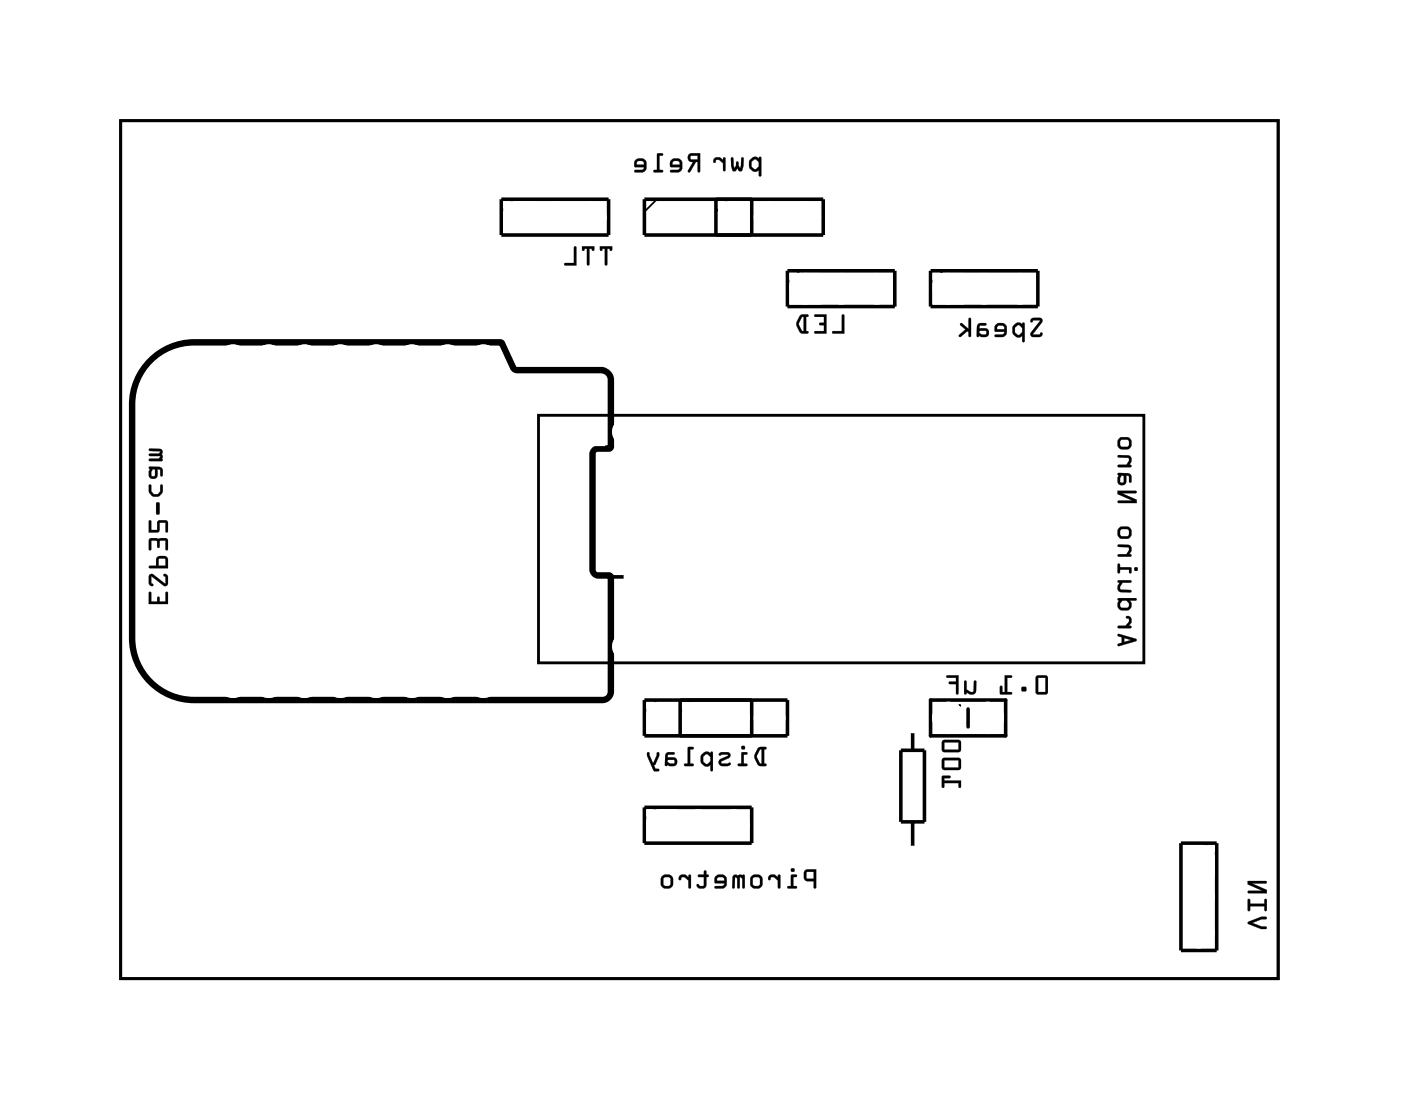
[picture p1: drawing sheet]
<svg xmlns="http://www.w3.org/2000/svg" width="99mm" height="78mm" viewBox="0 0 99 78" stroke-linecap="round" stroke-linejoin="round" font-family="sans-serif">
<path d="M8.6 8.6h82.2v60.9h-82.2zM38.2 29.5h43v17.6h-43z" fill="none" stroke="#000" stroke-width=".2"/>
<path d="M8.6 8.6h82.2v60.9h-82.2z" fill="none" stroke="#000" stroke-width=".07"/>
<g fill="#000">
<path d="M42.6 17.5l.1 .3h.1v-.1h.1v1.1h.2v-1.1h.2v.1h.1l.1-.3zM41.3 17.5l.1 .3h.1v-.1h.2v1.1h.1l.1-1.1h.1v.1h.1l.1-.3zM40.8 17.5v1.2h-.7v.1l.8 .1v-1.3z"/>
<path d="M42.6 17.5v.2a.1 .1 0 0 0 .1 .1 .1 .1 0 0 0 .1-.1h.1v1.1a.1 .1 0 0 0 .1 .1 .1 .1 0 0 0 .1-.1v-1.1h.2a.11 .11 0 0 0 0 .1 .11 .11 0 0 0 .2 0v-.3zM42.6 17.5h.9l-.1 .3-.1-.1h-.2v1.1h-.1v-1.1h-.2l-.1 .1zM41.3 17.5v.2a.11 .11 0 0 0 .2 .1 .1 .1 0 0 0 0-.1h.2v1.1a.1 .1 0 0 0 .1 .1 .1 .1 0 0 0 .1-.1v-1.1h.1a.11 .11 0 0 0 .1 .1 .11 .11 0 0 0 .1 0v-.3zM41.3 17.5h.9l-.1 .3-.1-.1h-.2v1.1h-.1v-1.1h-.2l-.1 .1zM40.8 17.5v1.2h-.7a.1 .1 0 0 0 0 .1 .1 .1 0 0 0 0 .1h.8v-1.3zM40.8 17.5l.1 .1v1.3l-.8-.1v-.1h.7z"/>
<path d="M48.9 11a.32 .32 0 0 0 0 .3 .32 .32 0 0 0 .3 .2l-.4 .7h.2l.4-.7h.1v.7h.2v-1.3zM49 11.1h.5v.2h-.4zM47.7 11.4l-.1 .2v.2l.7 .1-.2 .2h-.5v.1h.7l.1-.3v-.5l-.3-.1h-.3zM47.8 11.5l.4-.1 .1 .3h-.6zM46.7 10.9v1.2h-.3v.1h.6l.1-.1h-.3v-1l.2-.1 .1-.1zM45.1 11.4l-.1 .2 .1 .2 .6 .1-.1 .2h-.5v.1h.6l.2-.3-.1-.5-.2-.1h-.3zM45.3 11.5l.3-.1 .1 .3h-.5z"/>
<path d="M48.9 11a.32 .32 0 0 0 0 .3 .32 .32 0 0 0 .3 .2l-.4 .6a.1 .1 0 0 0 .1 .1 .1 .1 0 0 0 .1 0l.4-.7h.1v.7a.1 .1 0 0 0 .1 .1 .1 .1 0 0 0 .1-.1v-1.3h-.6zM48.9 11l.8-.1v1.3h-.2v-.7h-.1l-.4 .7h-.1l.3-.7a.31 .31 0 0 1-.3-.2 .31 .31 0 0 1 0-.3zM49.1 11.1h.4v.2h-.4zM49 11.1l.1 .2h.4v-.3zM47.7 11.4l-.1 .2v.3h.7l-.2 .2h-.4a.1 .1 0 0 0-.1 .1 .1 .1 0 0 0 .1 .1l.5-.1h.1l.1-.2 .1-.4-.3-.3-.4-.1zM47.7 11.4l.1-.1h.3l.3 .1v.5l-.1 .3h-.7v-.1h.6l.1-.2-.7-.1v-.2zM47.8 11.5l.4-.1 .1 .3h-.6zM47.8 11.5l-.1 .2h.6l-.1-.3zM46.7 10.9v1.2h-.2a.1 .1 0 0 0-.1 .1 .1 .1 0 0 0 .1 .1h.5a.1 .1 0 0 0 .1-.1 .1 .1 0 0 0-.1-.1h-.2v-1h.2a.1 .1 0 0 0 .1-.1 .1 .1 0 0 0-.1-.1zM46.7 10.9h.4l-.1 .1h-.2v1.1h.3l-.1 .1h-.6v-.1h.3zM45.1 11.4l-.1 .2 .1 .3h.6l-.1 .2h-.5a.1 .1 0 0 0-.1 .1 .1 .1 0 0 0 .1 .1l.5-.1h.2l.1-.2v-.4l-.2-.3-.4-.1zM45.1 11.4l.2-.1h.3l.2 .1 .1 .5-.2 .3h-.6v-.1h.5l.1-.2-.6-.1-.1-.2zM45.3 11.5l.3-.1 .1 .3h-.5zM45.3 11.5l-.1 .2h.5l-.1-.3z"/>
<path d="M53.3 11.3l-.1 .2a.54 .54 0 0 0 .4 .7l.3-.1v.4h.2v-1.3a.11 .11 0 0 0-.2-.1 .1 .1 0 0 0 0 .2l-.3-.2zM53.4 11.5l.2-.2 .3 .2v.3l-.2 .2-.3-.2zM51.9 11.2v.1a.95 .95 0 0 0 .1 .8h.2l.2-.1 .1 .1h.2a.95 .95 0 0 0 .1-.8v-.1h-.2v.8l-.2-.5-.2 .5-.1-.8zM50.7 11.2l-.1 .2a.11 .11 0 0 0 .1 .2 .11 .11 0 0 0 .1-.2l.3-.1 .2 .3v.5h.2v-.9h-.1l-.1 .2-.2-.2z"/>
<path d="M53.3 11.3l-.1 .2a.5 .5 0 0 0 .2 .6l.3 .1 .2-.1v.3a.1 .1 0 0 0 .1 .1 .1 .1 0 0 0 .1-.1v-1.2a.11 .11 0 0 0-.2-.1 .1 .1 0 0 0 0 .2l-.3-.2zM53.4 11.3l.2-.2 .3 .2v-.2l.1 .1v1.3h-.1v-.5l-.2 .2h-.2l-.3-.3v-.4zM53.4 11.5l.2-.2 .3 .2v.3l-.2 .2-.3-.2zM53.4 11.5v.3l.3 .2 .2-.2v-.3l-.3-.2zM51.9 11.2v.6l.2 .4h.1l.2-.2 .1 .2 .2-.1 .1-.8a.1 .1 0 0 0-.1-.1 .1 .1 0 0 0-.1 .1v.7l-.1-.4a.1 .1 0 0 0-.1-.1 .1 .1 0 0 0-.1 .1l-.1 .4-.1-.8zM51.9 11.2l.2 .1v.7l.3-.5 .2 .5v-.7l.2-.1v.6l-.1 .3h-.2l-.1-.2-.2 .2h-.2l-.1-.3zM50.7 11.2l-.1 .2a.14 .14 0 0 0 .2 .2 .11 .11 0 0 0 0-.2l.3-.1 .2 .3v.5a.1 .1 0 0 0 .1 .1 .1 .1 0 0 0 .1-.1v-.8a.1 .1 0 0 0-.1-.1 .1 .1 0 0 0-.1 .1v.1l-.2-.2zM50.7 11.3l.4-.1 .3 .2v-.2h.1v.9h-.1v-.5l-.3-.3h-.2l-.2 .3z"/>
<path d="M59.8 22.3v1.2h-.7v.2h.9v-1.3zM57.8 22.3l.1 .2h.6v.4h-.3v.1v.1h.3v.4h-.6l-.1 .1 .9 .1v-1.4zM56.8 22.4a.81 .81 0 0 0 0 1.2l.5 .1 .1-.1-.2-.1v-1h.2v-.1l-.4-.1zM57 22.5h.1v1h-.2l-.2-.5z"/>
<path d="M59.8 22.3v1.2h-.6a.1 .1 0 0 0-.1 .1 .1 .1 0 0 0 .1 .1h.8v-1.3zM59.8 22.4h.1l.1 1.3h-.9v-.2h.7zM57.8 22.3l.1 .2h.6v.4h-.3a.1 .1 0 0 0 0 .1 .1 .1 0 0 0 0 .1h.3v.4h-.6a.1 .1 0 0 0-.1 .1 .1 .1 0 0 0 .1 .1h.8v-1.4zM57.8 22.4l.9-.1v1.4l-.9-.1 .1-.1h.6v-.4h-.3v-.1v-.1h.3v-.4h-.6zM56.8 22.4l-.3 .5 .1 .3 .3 .5h.4a.1 .1 0 0 0 .1-.1 .1 .1 0 0 0-.1-.1h-.1v-1h.1a.1 .1 0 0 0 .1-.1 .1 .1 0 0 0-.1-.1zM56.8 22.4l.2-.1 .4 .1v.1h-.2v1h.2v.2l-.5-.1-.3-.4v-.4zM57 22.5h.1v1h-.2l-.2-.5zM57 22.5l-.3 .5 .2 .5h.2v-1z"/>
<path d="M73.2 22.6v.2v.1l.2-.2 .5 .1-.7 .8v.2l.2 .1h.5l.1-.1v-.2l-.2 .2-.5-.1 .7-.8v-.2l-.2-.1zM72 23.1l-.1 .1a.54 .54 0 0 0 .4 .8l.3-.2v.4h.2v-1.2a.11 .11 0 0 0-.2-.1 .09 .09 0 0 0 0 .1l-.3-.1zM72.1 23.2l.2-.1 .3 .2v.3l-.2 .2-.3-.2zM70.7 23.1l-.1 .2v.2l.7 .1-.1 .1-.5 .1-.1 .1h.7l.2-.3-.1-.5-.2-.2h-.3zM70.9 23.2l.3-.1 .1 .3h-.5zM69.5 23l-.1 .9h.6a.31 .31 0 0 0 .2-.3 .31 .31 0 0 0-.2-.3h-.5l.1-.1v-.1h.4v-.2zM69.6 23.5h.4v.2l-.3 .1-.2-.2zM68.2 23v.1l.4 .3-.5 .4v.1h.1l.5-.4 .1 .1v.3h.1v-1.3l-.1 .1v.7l-.5-.4z"/>
<path d="M73.2 22.6v.2a.13 .13 0 0 0 .1 .1 .13 .13 0 0 0 .1-.1h.5l-.7 .8a.21 .21 0 0 0 0 .2 .21 .21 0 0 0 .2 .1h.5l.1-.2a.13 .13 0 0 0-.1-.1 .13 .13 0 0 0-.1 .1h-.5l.7-.8a.21 .21 0 0 0-.2-.3zM73.2 22.6h.6a.2 .2 0 0 1 .2 .3l-.7 .8 .5 .1 .2-.2v.3h-.7l-.1-.2 .7-.9-.5-.1-.2 .2zM72 23.1l-.1 .2a.5 .5 0 0 0 .2 .6l.3 .1 .2-.2v.4a.1 .1 0 0 0 .1 .1 .1 .1 0 0 0 .1-.1v-1.2a.11 .11 0 0 0-.2-.1 .1 .1 0 0 0 0 .1l-.3-.1zM72.1 23l.2-.1 .3 .2v-.2l.1 .1v1.3l-.1-.1v-.4l-.2 .1h-.2l-.3-.2v-.5zM72.1 23.2l.2-.1 .3 .2v.3l-.2 .2-.3-.2zM72.1 23.2v.4l.3 .2 .2-.2v-.3l-.3-.2zM70.7 23l-.1 .3v.2l.7 .1-.1 .1h-.5a.1 .1 0 0 0-.1 .1 .1 .1 0 0 0 .1 .1h.5h.2l.1-.2v-.4l-.2-.4h-.4zM70.7 23.1l.2-.1 .3-.1 .2 .2 .1 .5-.2 .3h-.6v-.1h.5l.1-.2-.6-.1-.1-.2zM70.9 23.2l.3-.1 .1 .3h-.5zM70.8 23.2v.2h.5l-.1-.3zM69.4 23l-.1 .8a.09 .09 0 0 0 .1 .1 .09 .09 0 0 0 .1-.1l.5 .1a.32 .32 0 0 0 .2-.3 .32 .32 0 0 0-.2-.3h-.5l.1-.2h.4a.1 .1 0 0 0 .1-.1 .1 .1 0 0 0-.1-.1zM69.5 23h.5v.1h-.4l-.1 .1v.1h.5a.31 .31 0 0 1 .2 .3 .31 .31 0 0 1-.2 .3h-.6zM69.6 23.5h.4v.2l-.3 .1-.2-.2zM69.6 23.5l-.1 .1 .2 .2 .3-.1v-.2zM68.2 23v.1l.4 .3-.5 .4a.1 .1 0 0 0 0 .1 .1 .1 0 0 0 .1 0l.5-.4 .1 .1v.2a.1 .1 0 0 0 .1 .1 .1 .1 0 0 0 .1-.1v-1.1a.1 .1 0 0 0-.1-.1 .1 .1 0 0 0-.1 .1v.7l-.5-.4zM68.2 23h.1l.5 .4v-.7l.1-.1v1.3h-.1v-.3l-.1-.1-.5 .4h-.1v-.1l.5-.4-.4-.3z"/>
<path d="M10.4 25.9a4.4 4.4 0 0 0-1 2.8v16.6a4.5 4.5 0 0 0 4.4 4.4h29a.65 .65 0 0 0 .6-.6h-.1h.1v-8.1l-.1 .1v-.3h-1l-.2-.4v-8.2l.2-.3h.2v-.1v.1h.8v-.1h-.1l.2-.1v-4.7a.78 .78 0 0 0-.6-.7l-6.2-.1-.1-.1-.1 .1 .1-.1-.9-1.8h-21.8a4.4 4.4 0 0 0-3.4 1.6zM10.6 26a4.2 4.2 0 0 1 3.2-1.5h21.7v-.1l-.1 .1 .8 1.7 .3 .3h6.3v-.1l-.1 .1 .3 .1 .1 .4v4.7h.3l-.2-.1 .1 .2v-.2h-.8a.63 .63 0 0 0-.7 .6v8.2a.66 .66 0 0 0 .7 .7h1.8v-.3h-1l-.2 .2h.2h-.1l-.1 8.1-.1 .3-29.2 .1a4.2 4.2 0 0 1-4.2-4.2v-16.6a4.2 4.2 0 0 1 1-2.7zM11 25.4a4.4 4.4 0 0 1 2.8-1.1h21.9l-.1 .1 .8 1.7 .3 .2h6.1v-.1v.1a.68 .68 0 0 1 .6 .7v4.7l-.1 .1-1.1 .1-.2 .3v8.2l.3 .4 1 .1 .1 .1v8.1a.56 .56 0 0 1-.6 .6h-29a4.3 4.3 0 0 1-4.4-4.4v-16.6a4.4 4.4 0 0 1 1.6-3.3zM10.8 25.2a4.7 4.7 0 0 0-1.6 3.5v16.6a4.6 4.6 0 0 0 4.6 4.6h29a.86 .86 0 0 0 .8-.8v-8.1l-.2-.3-.9-.1-.2-.2v-8.2l.2-.1 .9-.1 .2-.3v-4.7a.99 .99 0 0 0-.8-.9h-6.3l.1-.1-.8-1.7-.3-.2h-21.7a4.6 4.6 0 0 0-3 1.1z"/>
<path d="M10.5 25.9a4.3 4.3 0 0 0-1 2.8v16.6a4.3 4.3 0 0 0 4.3 4.3h29l.2-.1 .2-.1 .1-.3v-8.1l-1.1-.1-.2-.2v-.3v-8.2l.2-.4 1.1-.1v-4.7l-.1-.3-.2-.2-.2-.1h-6.2l-.2-.2-.9-1.8h-21.7a4.3 4.3 0 0 0-3.3 1.5zM10.9 25.3a4.5 4.5 0 0 1 2.9-1.1h21.7l.2 .1 .9 1.9h6.2a.83 .83 0 0 1 .7 .8v4.7l-.2 .3h-1l-.1 .2v8.2l.1 .3 1 .1 .2 .2v8.1a.71 .71 0 0 1-.7 .7h-29a4.5 4.5 0 0 1-4.5-4.5v-16.6a4.5 4.5 0 0 1 1.6-3.4z"/>
<path d="M10.6 42v.9h1.3v-.9l-.1 .1v.6h-.5v-.3h-.1v.3h-.5v-.6zM10.6 40.8v.6l.1 .2 .2-.1-.2-.1 .1-.5 .9 .7 .2-.1v-.5l-.1-.2h-.2l.1 .2v.4l-.9-.6zM11.2 39.6l-.1 .6h-.5v.1h1.3l-.1-.7-.1-.1zM11.3 39.7h.4l.1 .5h-.5zM10.6 38.3v.8l.1-.1v-.6h.4l.1 .5h.1l.1-.5h.4v.6h.1v-.6l-.1-.2zM10.6 37v.8h.7v-.7h.5v.7h.1v-.7l-.1-.1h-.6v.6h-.5v-.6zM11.1 35.7v.8h.1h.1v-.7v-.1zM10.6 34.4v.5a.5 .5 0 0 0 .5 .4 .5 .5 0 0 0 .5-.4v-.4l-.2-.1v.5l-.2 .2h-.3l-.2-.2v-.4zM10.6 33.2l.1 .1-.1 .4a.31 .31 0 0 0 .3 .3 .31 .31 0 0 0 .3-.3v-.4h.1l.1 .1v.4h.2l-.1-.6h-.2zM10.9 33.3l.1 .1v.4h-.1l-.2-.1zM10.6 31.9v.1l.8 .1-.1 .1h-.7v.2h.8l-.1 .2h-.7v.1h.9v-.8z"/>
<path d="M10.6 42v.9h1.3v-.8a.1 .1 0 0 0-.1-.1 .1 .1 0 0 0-.1 .1l.1 .6h-.5v-.2a.1 .1 0 0 0-.1-.1 .1 .1 0 0 0 0 .1v.2h-.5v-.6zM10.6 42.1h.1v.6h.5v-.3h.1v.3h.5v-.6l.1-.1v.9h-1.3zM10.6 40.8v.7l.2 .1a.13 .13 0 0 0 .1-.1 .13 .13 0 0 0-.1-.1v-.5l.8 .7a.21 .21 0 0 0 .3-.2v-.5l-.2-.2a.13 .13 0 0 0-.1 .2 .13 .13 0 0 0 .1 .1v.4l-.8-.6zM10.6 40.8h.2l.9 .7 .1-.5-.2-.2h.2l.1 .1v.5a.2 .2 0 0 1-.3 .2l-.8-.7-.1 .5 .2 .2-.3-.1v-.1zM11.2 39.6l-.1 .6h-.4a.1 .1 0 0 0-.1 .1 .1 .1 0 0 0 .1 .1h1.2v-.7v-.1l-.2-.1zM11.2 39.6l.1-.1 .5 .1 .1 .7h-1.3v-.1h.5zM11.3 39.7h.4l.1 .5h-.5zM11.3 39.7v.5h.5l-.1-.5zM10.6 38.3v.7a.1 .1 0 0 0 .1 .1 .1 .1 0 0 0 .1-.1l-.1-.6h.4l.1 .4a.1 .1 0 0 0 0 .1 .1 .1 0 0 0 .1-.1l.1-.4h.4l-.1 .6a.1 .1 0 0 0 .1 .1 .1 .1 0 0 0 .1-.1v-.6l-.1-.2zM10.6 38.3l1.2-.1 .1 .2v.6h-.1v-.6h-.4l-.1 .4-.1 .1v-.1l-.1-.4h-.4v.6l-.1 .1zM10.6 37v.8h.7v-.7h.5l-.1 .6a.1 .1 0 0 0 .1 .1 .1 .1 0 0 0 .1-.1v-.6l-.1-.2-.6 .1v.6h-.5v-.6zM10.6 37h.1v.6h.5v-.6h.6l.1 .1v.7h-.1v-.7h-.5v.7h-.7zM11.1 35.7v.8h.1h.1v-.7v-.1zM11.1 35.7l.2 .1v.7h-.1h-.1zM10.6 34.4v.6a.49 .49 0 0 0 .8 .1l.2-.2v-.4a.1 .1 0 0 0-.1-.1 .1 .1 0 0 0-.1 .1v.4l-.2 .2h-.2l-.2-.2-.1-.4zM10.6 34.4l.1 .1 .1 .4 .1 .2h.3l.2-.2v-.4l.1-.1v.6l-.2 .2h-.4l-.3-.3zM10.6 33.2l.1 .1-.1 .4a.32 .32 0 0 0 .3 .3 .32 .32 0 0 0 .3-.3v-.4l.2 .1v.3a.1 .1 0 0 0 .1 .1 .1 .1 0 0 0 .1-.1l-.1-.4-.1-.1zM10.6 33.2h.7h.2v.6h-.1v-.4l-.1-.1h-.1v.4a.31 .31 0 0 1-.3 .3 .31 .31 0 0 1-.3-.3l.1-.4zM10.9 33.3l.1 .1v.3l-.1 .1-.1-.1-.1-.2zM10.8 33.3l-.1 .2v.2l.2 .1h.1v-.4zM10.6 31.9v.1l.8 .1-.1 .1h-.6a.1 .1 0 0 0-.1 .1 .1 .1 0 0 0 .1 .1h.7l-.1 .2h-.6a.1 .1 0 0 0-.1 .1 .1 .1 0 0 0 .1 .1l.8-.1 .1-.3-.1-.1a.21 .21 0 0 0 .1-.3 .21 .21 0 0 0-.2-.1zM10.6 31.9h.8a.21 .21 0 0 1 .1 .1 .21 .21 0 0 1 0 .3v.1v.3h-.9v-.1h.7l.1-.2h-.8v-.2h.7l.1-.1-.7-.1z"/>
<path d="M53.8 53.1a.81 .81 0 0 0 0 1.2l.5 .1 .1-.1-.1-.1v-1h.1v-.1l-.4-.1zM54 53.2h.1v1h-.2l-.2-.5zM52.7 53.4l-.1 .8h-.2v.1l.6 .1 .1-.2h-.3v-.6h.2l.1-.1zM52.6 53.1a.15 .15 0 0 0 .3 0 .15 .15 0 0 0-.3 0zM51.1 53.5h-.1a.12 .12 0 0 0 .1 .2 .12 .12 0 0 0 .2-.1h.4l-.5 .3a.27 .27 0 0 0-.2 .3 .27 .27 0 0 0 .3 .2l.6-.1-.1-.1h-.2h-.4l.1-.2 .4-.2a.22 .22 0 0 0 .2-.2 .22 .22 0 0 0-.3-.2h-.3zM49.8 53.6v.1a.54 .54 0 0 0 .4 .7l.2-.1 .1 .4h.1v-1.3a.09 .09 0 0 0-.1 0 .09 .09 0 0 0-.1 .1l-.2-.1zM50 53.7l.2-.2 .2 .3v.3l-.2 .2-.3-.2zM48.9 53.1l-.1 1.1h-.2v.1l.6 .1v-.2h-.2v-1h.2l.1-.1zM47.3 53.5l-.1 .8 .6 .1a.31 .31 0 0 0 .3-.3 .31 .31 0 0 0-.3-.3h-.4v-.1l.1-.1h.4v-.2zM47.4 54h.5v.2h-.3l-.2-.1zM46 53.4l-.1 .3 .5 1 .4 .1v-.2h-.3l-.1-.3h.1l.3-.6v-.2h-.2l-.2 .6-.3-.6z"/>
<path d="M53.8 53.1l-.2 .5v.3l.3 .5h.4a.1 .1 0 0 0 .1-.1 .1 .1 0 0 0-.1-.1v-1a.1 .1 0 0 0 .1-.1 .1 .1 0 0 0-.1-.1zM53.8 53.1l.2-.1 .4 .1v.1h-.1v1l.1 .1v.1l-.5-.1-.3-.4v-.4zM54 53.2h.1v1h-.1l-.3-.5zM54 53.2l-.3 .5 .2 .5h.2v-1zM52.7 53.4l-.1 .8h-.1a.1 .1 0 0 0-.1 .1 .1 .1 0 0 0 .1 .1h.5a.1 .1 0 0 0 .1-.1 .1 .1 0 0 0-.1-.1h-.2v-.6h.2a.1 .1 0 0 0 .1-.1 .1 .1 0 0 0-.1-.1zM52.7 53.4l.4 .1-.1 .1h-.2v.6l.2 .1v.1l-.6-.1v-.1h.2zM52.6 53.1a.15 .15 0 0 0 .3 0 .15 .15 0 0 0-.3 0zM52.6 53.1a.15 .15 0 0 1 .3 0 .15 .15 0 0 1-.3 0zM51.1 53.5a.12 .12 0 0 0 0 .2 .12 .12 0 0 0 .2-.1h.4l-.5 .3a.28 .28 0 0 0-.2 .3 .28 .28 0 0 0 .3 .2l.6-.1a.12 .12 0 0 0-.1-.1 .12 .12 0 0 0-.2 0h-.3l-.1-.1 .6-.3 .1-.3-.2-.1a.71 .71 0 0 0-.6 .1zM51.1 53.5l.2-.1h.3a.22 .22 0 0 1 .3 .2 .22 .22 0 0 1-.2 .2l-.4 .2-.1 .2h.4h.2l.1 .1-.3 .1h-.4l-.1-.2v-.2l.6-.4h-.5a.09 .09 0 0 1-.1 0 .09 .09 0 0 1 0-.1zM49.8 53.6l-.1 .2a.5 .5 0 0 0 .3 .6h.3l.1-.1v.4a.1 .1 0 0 0 .1 .1 .1 .1 0 0 0 .1-.1v-1.2a.1 .1 0 0 0-.1-.1 .1 .1 0 0 0-.1 .1l-.2-.1zM49.9 53.5l.3-.1 .3 .1v-.1h.1v1.4l-.1-.1v-.4l-.2 .1h-.2l-.3-.3v-.4zM50 53.7l.2-.1 .2 .2v.3l-.2 .1-.3-.1zM50 53.7l-.1 .4 .3 .2 .2-.2v-.4l-.2-.2zM48.9 53.1l-.1 1.1h-.1a.1 .1 0 0 0-.1 .1 .1 .1 0 0 0 .1 .1h.5a.1 .1 0 0 0 .1-.1 .1 .1 0 0 0-.1-.1h-.2v-1h.2a.1 .1 0 0 0 .1-.1 .1 .1 0 0 0-.1-.1zM48.9 53.1h.4l-.1 .1h-.2v1l.2 .1v.1l-.6-.1v-.1h.2zM47.3 53.5l-.1 .8a.09 .09 0 0 0 .1 .1 .09 .09 0 0 0 .1-.1l.4 .1a.32 .32 0 0 0 .3-.3 .32 .32 0 0 0-.3-.3h-.4l.1-.2h.3a.1 .1 0 0 0 .1-.1 .1 .1 0 0 0-.1-.1zM47.3 53.5l.6-.1v.2h-.4l-.1 .1v.1h.4a.31 .31 0 0 1 .3 .3 .31 .31 0 0 1-.3 .3l-.6-.1zM47.4 54h.5v.2h-.3l-.2-.1zM47.4 54v.1l.2 .1h.3v-.2zM46 53.4l-.1 .3 .5 1 .3 .1a.1 .1 0 0 0 .1-.1 .1 .1 0 0 0-.1-.1h-.2l-.1-.3h.2l.2-.8a.1 .1 0 0 0-.1-.1 .1 .1 0 0 0-.1 .1l-.2 .6-.3-.6zM46 53.4l.1 .1 .2 .7h.1l.3-.7h.1v.2l-.3 .6h-.1l.1 .3h.3v.2l-.4-.1-.4-1z"/>
<path d="M66.9 55.1v.8h.1l.1-.3h1v.3h.1v-.5h-1.1v-.1l.3-.1 .1-.1zM66.9 53.9v.6l.1 .2h1.1l.1-.1v-.6l-.1-.2zM67.1 54h1v.5h-1zM66.9 52.6v.6l.1 .2h1.1l.1-.1v-.6l-.1-.1zM67.1 52.7h1v.5h-1zM66.9 50v.1l.5 .6h-.5v.2l1.3-.1v-.1h-.4l.4-.6v-.1l-.6 .6-.6-.6z"/>
<path d="M66.9 55.1v.8a.1 .1 0 0 0 .1 .1 .1 .1 0 0 0 .1-.1v-.3h1v.3a.1 .1 0 0 0 .1 .1 .1 .1 0 0 0 0-.1v-.5h-1.1v-.1h.3a.1 .1 0 0 0 .1-.1 .1 .1 0 0 0-.1-.1zM66.9 55.1h.6l-.1 .1h-.4v.2h1.2v.5h-.1v-.3h-1.1v.3h-.1zM66.9 53.9v.6l.1 .2h1.1l.1-.1v-.6l-.1-.2zM66.9 53.9l1.2-.1 .1 .2v.6l-.1 .1h-1.1l-.1-.2zM67.1 54h1v.5h-1zM67 54v.5h1.1v-.5zM66.9 52.6v.6l.1 .2h1.1l.1-.1v-.6l-.1-.2zM66.9 52.6h1.2l.1 .1v.6l-.1 .1h-1.1l-.1-.2zM67.1 52.7h1v.5h-1zM67 52.7v.5h1.1v-.5zM66.9 50v.1l.5 .6h-.4a.1 .1 0 0 0-.1 .1 .1 .1 0 0 0 .1 .1h1.2a.1 .1 0 0 0 0-.1 .1 .1 0 0 0 0-.1h-.4l.4-.6a.09 .09 0 0 0 0-.1 .09 .09 0 0 0-.1 0l-.5 .6-.6-.6zM66.9 50h.1l.6 .7 .6-.7v.1l-.5 .6h.5v.1l-1.3 .1v-.2h.5l-.5-.6z"/>
<path d="M73.6 48v1.2l.1 .1h.6l.1-.2v-1l-.2-.1zM73.7 48.1h.5v1h-.5zM72.6 48.8v.3h.3v-.3zM71.3 48v1.1h-.1v-.4h-.1l-.1 .6h.8v-.2h-.3v-1h.3l.1-.1zM68.5 48.3v1h.1v-.1a.38 .38 0 0 0 .4 .1 .38 .38 0 0 0 .3-.2v-.8l-.1 .1-.1 .7h-.1l-.4-.1v-.6zM67.2 48v.1h.7v.3h-.4l-.1 .1 .1 .1h.4v.6l.1 .1 .1-1.3z"/>
<path d="M73.6 48l-.1 1.2 .2 .1h.6l.1-.2v-1l-.2-.2zM73.6 48h.6l.2 .1v1l-.1 .2h-.6l-.1-.1zM73.7 48.1h.5v1h-.5zM73.7 48.1v1h.5v-1zM72.6 48.8v.3h.3v-.3zM72.6 48.8h.2v.3h-.2zM71.3 47.9v1.2h-.1v-.3a.1 .1 0 0 0-.1-.1 .1 .1 0 0 0-.1 .1v.5h.8a.1 .1 0 0 0 .1-.1 .1 .1 0 0 0-.1-.1h-.3v-1h.3a.1 .1 0 0 0 .1-.1 .1 .1 0 0 0-.1-.1zM71.3 48h.6l-.1 .1h-.3v1l.3 .1v.1h-.8l.1-.6 .1 .1v.3h.2zM68.5 48.3v.9a.1 .1 0 0 0 .1 .1 .1 .1 0 0 0 0-.1 .39 .39 0 0 0 .7-.1v-.7a.09 .09 0 0 0-.1-.1 .09 .09 0 0 0 0 .1l-.1 .7h-.2l-.3-.1v-.6zM68.5 48.4h.1v.6l.4 .1h.1l.1-.7h.1v.7a.32 .32 0 0 1-.5 .2l-.2-.2v.2h-.1zM67.2 48v.1h.7v.3h-.4a.1 .1 0 0 0-.1 .1 .1 .1 0 0 0 .1 .1h.4v.6a.1 .1 0 0 0 .1 .1 .1 .1 0 0 0 .1-.1v-1.3zM67.2 48h.9l-.1 1.3-.1-.1v-.6h-.4l-.1-.1 .1-.1h.4v-.3h-.7z"/>
<path d="M79.4 45v.2h.3v.4l-.3 .1v.2l1.3-.4v-.1zM79.8 45.3l.5 .1-.5 .2zM80 43.8v.1l.2 .1v.1l-.3 .3h-.5v.2h.9v-.1l-.1-.1 .1-.2a.33 .33 0 0 0 0-.3 .33 .33 0 0 0-.3-.2zM79.4 42.5v.1h.1l-.1 .2v.3l.3 .2h.5l.1-.3-.1-.4h.4h.1l-.1-.1zM79.7 42.7h.3l.2 .2-.1 .2h-.5l-.1-.2zM79.4 41.2v.1l.1 .1a.38 .38 0 0 0-.2 .3 .38 .38 0 0 0 .3 .3h.7v-.1h-.7l-.1-.2 .2-.3h.6v-.1zM79.4 40v.7h.1v-.2h.7v.2h.1v-.4h-.8v-.2zM80.5 40.4a.15 .15 0 0 0 .3 0 .15 .15 0 0 0-.3 0zM79.4 38.7v.1l.7 .1h.1l-.2 .5h-.6v.1h.9v-.1h-.1a.38 .38 0 0 0 .2-.4 .38 .38 0 0 0-.3-.3zM79.4 37.8a.5 .5 0 0 0 1 0 .5 .5 0 0 0-1 0zM79.6 37.6h.5l.1 .1-.1 .3-.1 .1h-.4l-.1-.2zM79.4 34.8v.3l1 .4h-1v.1v.1h1.3v-.2l-1-.5h.9l.1-.1zM79.4 33.6v.2v.4a.31 .31 0 0 0 .3 .3 .31 .31 0 0 0 .3-.3v-.4h.1h.1v.4h.1v-.5l-.2-.1zM79.6 33.8l.2 .1v.3l-.1 .1-.2-.1zM79.4 32.3v.2h.7l.1 .1-.2 .4h-.6v.2h.9v-.2h-.1a.38 .38 0 0 0 .2-.4 .38 .38 0 0 0-.3-.3zM79.4 31.4a.5 .5 0 0 0 1 0 .5 .5 0 0 0-1 0zM79.6 31.2h.5l.1 .2-.1 .2-.1 .1h-.4l-.1-.1z"/>
<path d="M79.4 45v.2h.3v.4l-.3 .1v.2l1.3-.4v-.1zM79.4 45l1.3 .4v.1l-1.3 .4v-.2l.3-.1v-.4h-.3zM79.8 45.3l.5 .2-.5 .1zM79.8 45.3v.3l.5-.2zM80 43.8l-.1 .1h.2l.1 .2-.3 .3h-.5a.1 .1 0 0 0-.1 .1 .1 .1 0 0 0 .1 .1h.9a.1 .1 0 0 0 .1-.1 .1 .1 0 0 0-.1-.1h-.1l.1-.2a.33 .33 0 0 0 0-.3 .33 .33 0 0 0-.3-.2zM80 43.8v-.1a.33 .33 0 0 1 .3 .5l-.2 .2 .2 .1v.1h-.9v-.2h.5l.3-.3v-.1l-.2-.1zM79.4 42.5v.1l.1 .1-.1 .1v.3l.3 .2h.5l.2-.3-.2-.4 .4 .1a.1 .1 0 0 0 .1-.1 .1 .1 0 0 0-.1-.1zM79.4 42.5h1.2l.1 .1h-.1h-.4l.1 .4-.1 .3h-.5l-.3-.2v-.3l.1-.2h-.1zM79.7 42.7h.3l.2 .2-.1 .2h-.5l-.1-.2zM79.7 42.7l-.2 .2 .1 .2h.5l.1-.2-.2-.2zM79.4 41.2v.2h.1a.39 .39 0 0 0 .1 .7h.7a.09 .09 0 0 0 .1-.1 .09 .09 0 0 0-.1-.1h-.7l-.1-.2 .2-.3h.6a.1 .1 0 0 0 .1-.1 .1 .1 0 0 0-.1-.1zM79.4 41.2l.9 .1v.1h-.6l-.2 .3 .1 .2h.7v.1h-.7a.32 .32 0 0 1-.2-.5l.1-.1-.1-.1zM79.4 40l-.1 .6a.1 .1 0 0 0 .1 .1 .1 .1 0 0 0 .1-.1v-.1h.7v.1a.1 .1 0 0 0 .1 .1 .1 .1 0 0 0 .1-.1l-.1-.3h-.8v-.2zM79.4 40l.1 .1v.2h.8v.4h-.1v-.3h-.7v.3h-.1zM80.5 40.4a.15 .15 0 0 0 .3 0 .15 .15 0 0 0-.3 0zM80.5 40.4a.15 .15 0 0 1 .3 0 .15 .15 0 0 1-.3 0zM79.4 38.7v.1l.7 .1h.1l-.2 .5-.6-.1a.1 .1 0 0 0-.1 .1 .1 .1 0 0 0 .1 .1h.9a.1 .1 0 0 0 0-.1 .1 .1 0 0 0-.1 0 .39 .39 0 0 0-.1-.7zM79.4 38.7h.7a.32 .32 0 0 1 .2 .5l-.1 .2h.1v.1h-.9v-.1h.6l.2-.5-.1-.1h-.7zM79.3 37.8a.55 .55 0 0 0 1.1 0 .55 .55 0 0 0-1.1 0zM79.4 37.8a.49 .49 0 0 1 .9 0 .49 .49 0 0 1-.9 0zM79.6 37.6h.5l.1 .3-.1 .2-.5-.1-.1-.1zM79.6 37.6l-.1 .3 .1 .2h.4l.2-.1v-.3l-.1-.1zM79.3 34.8v.3l1.1 .4h-1a.1 .1 0 0 0-.1 .1 .1 .1 0 0 0 .1 .1h1.3v-.2l-1-.5h.9a.1 .1 0 0 0 .1-.1 .1 .1 0 0 0-.1-.1zM79.4 34.8l1.3 .1v.1h-.1h-1l1.1 .5v.2h-1.3v-.1h1l-1-.5zM79.4 33.6v.2l-.1 .4a.32 .32 0 0 0 .4 .3 .32 .32 0 0 0 .3-.3v-.4h.2v.4a.1 .1 0 0 0 .1 .1 .1 .1 0 0 0 .1-.1l-.1-.4-.1-.2zM79.4 33.6h.7l.2 .1v.5h-.1v-.4h-.1h-.1v.4a.31 .31 0 0 1-.3 .2 .31 .31 0 0 1-.3-.2l.1-.5zM79.6 33.8l.2 .1v.3l-.1 .1-.2-.1v-.2zM79.6 33.8l-.1 .2v.2l.2 .1 .1-.1v-.3zM79.4 32.3v.2h.7l.1 .1-.2 .4h-.6a.1 .1 0 0 0-.1 .1 .1 .1 0 0 0 .1 .1h.9a.1 .1 0 0 0 0-.1 .1 .1 0 0 0-.1-.1 .39 .39 0 0 0-.1-.7zM79.4 32.3h.7a.32 .32 0 0 1 .2 .5l-.1 .2h.1v.2h-.9v-.2h.6l.2-.4-.1-.1h-.7zM79.3 31.4a.55 .55 0 0 0 1.1 0 .55 .55 0 0 0-1.1 0zM79.4 31.4a.49 .49 0 0 1 .9 0 .49 .49 0 0 1-.9 0zM79.6 31.2l.5 .1 .1 .3-.1 .1h-.5l-.1-.1zM79.6 31.2l-.1 .4 .1 .1h.4h.2v-.3l-.1-.2z"/>
<path d="M57.2 61.8l-.1 .2v.4l.1 .2h.6v.4l.1 .1 .1-1.4zM57.3 61.9h.5v.5h-.5zM56.2 62.1v.8h-.2l-.1 .1 .6 .1 .1-.2h-.3v-.6h.2l.1-.1zM56.2 61.8a.14 .14 0 0 0 .2 0 .14 .14 0 0 0-.2 0zM54.6 62.2l-.1 .2a.1 .1 0 0 0 .1 .1 .1 .1 0 0 0 .1-.1l.2-.1 .3 .2v.5l.2 .1v-1h-.1l-.1 .2-.2-.2zM53.2 62.6a.5 .5 0 0 0 1 0 .5 .5 0 0 0-1 0zM53.5 62.3h.3l.2 .1v.4l-.1 .1h-.3l-.1-.1zM52.1 62.2l-.1 .9 .2-.1v-.7l.2 .1v.7l.1-.1 .1-.7 .1 .1v.6l.2 .1v-1zM50.8 62.2l-.1 .2 .1 .3 .6 .1-.1 .1h-.5v.2l.6-.1 .2-.2-.1-.5-.2-.2h-.3zM51 62.3h.3l.1 .2h-.5zM49.6 62.1v.2h.4v.5l-.3 .1-.1-.1h-.1a.35 .35 0 0 0 .3 .3 .35 .35 0 0 0 .4-.3v-.5l.1-.1-.1-.1-.1-.3-.1 .1v.2zM48.3 62.2l-.1 .2a.1 .1 0 0 0 .1 .1 .1 .1 0 0 0 .1-.1l.2-.1 .3 .2v.5l.1 .1v-1h-.1v.2l-.2-.2zM46.8 62.6a.5 .5 0 0 0 1 0 .5 .5 0 0 0-1 0zM47.2 62.3h.3l.1 .1v.4l-.1 .1h-.3l-.1-.1z"/>
<path d="M57.2 61.8l-.1 .2v.4l.1 .2h.6v.4a.1 .1 0 0 0 .1 .1 .1 .1 0 0 0 .1-.1v-1.3h-.7zM57.2 61.8l.8-.1-.1 1.4-.1-.1v-.4l-.5-.1-.2-.1zM57.3 61.9h.5v.5h-.5zM57.3 61.9v.5h.5v-.5zM56.2 62.1v.8h-.2a.1 .1 0 0 0-.1 .1 .1 .1 0 0 0 .1 .1h.5a.1 .1 0 0 0 .1-.1 .1 .1 0 0 0-.1-.1h-.2v-.6h.2a.1 .1 0 0 0 .1-.1 .1 .1 0 0 0-.1-.1zM56.2 62.1l.4 .1-.1 .1h-.2v.6h.3l-.1 .2-.6-.1 .1-.1h.2zM56.1 61.8a.15 .15 0 0 0 .3 0 .15 .15 0 0 0-.3 0zM56.2 61.8a.13 .13 0 0 1 .2 0 .13 .13 0 0 1-.2 0zM54.6 62.2l-.1 .2a.11 .11 0 0 0 .2 .1 .11 .11 0 0 0 0-.2h.2l.3 .2v.5a.1 .1 0 0 0 .1 .1 .1 .1 0 0 0 .1-.1v-.8a.1 .1 0 0 0-.1-.1 .1 .1 0 0 0-.1 .1v.1l-.2-.2zM54.6 62.2l.4-.1 .2 .2 .1-.2h.1v1l-.1-.1-.1-.5-.2-.2h-.2l-.2 .2zM53.2 62.6a.51 .51 0 0 0 1 0 .51 .51 0 0 0-1 0zM53.2 62.6a.5 .5 0 0 1 1 0 .5 .5 0 0 1-1 0zM53.5 62.3h.3l.1 .1 .1 .4-.1 .1-.4-.1zM53.5 62.3v.5l.1 .1h.3l.1-.1v-.4l-.2-.1zM52.1 62.2l-.1 .8a.1 .1 0 0 0 .1 .1 .1 .1 0 0 0 .1-.1v-.7l.2 .1-.1 .6a.1 .1 0 0 0 .1 .1 .1 .1 0 0 0 .1-.1l.1-.7 .1 .1v.6a.1 .1 0 0 0 .1 .1 .1 .1 0 0 0 .1-.1v-.9zM52.1 62.2l.8-.1v1l-.2-.1v-.6l-.1-.1-.1 .8-.1-.1v-.6l-.2-.1v.7l-.2 .1zM50.8 62.2l-.1 .2 .1 .3h.6l-.1 .2h-.5a.1 .1 0 0 0-.1 .1 .1 .1 0 0 0 .1 .1h.5l.2-.1 .1-.1v-.5l-.2-.3h-.4zM50.8 62.2l.2-.1h.3l.2 .2 .1 .5-.2 .2-.6 .1v-.2h.5l.1-.1v-.1h-.6l-.1-.3zM51 62.3h.3l.1 .2h-.5zM51 62.3l-.1 .3h.5l-.1-.3zM49.6 62.1v.2h.4v.5l-.3 .1-.1-.1h-.1a.21 .21 0 0 0 0 .2 .21 .21 0 0 0 .2 .1h.3l.1-.2 .1-.6a.1 .1 0 0 0 .1-.1 .1 .1 0 0 0-.1-.1v-.2a.1 .1 0 0 0-.1-.1 .1 .1 0 0 0-.1 .1v.2zM49.6 62.1h.4v-.2l.1-.1 .1 .3 .1 .1-.1 .1v.5a.37 .37 0 0 1-.4 .3 .37 .37 0 0 1-.3-.2l.1-.1 .1 .1h.2l.1-.1v-.5h-.4zM48.3 62.2l-.1 .2a.11 .11 0 0 0 .1 .1 .11 .11 0 0 0 .1-.2h.2l.3 .2v.5a.1 .1 0 0 0 .1 .1 .1 .1 0 0 0 .1-.1v-.8a.1 .1 0 0 0-.1-.1 .1 .1 0 0 0-.1 .1v.1l-.2-.2zM48.3 62.2l.4-.1 .2 .2v-.2h.1v1l-.1-.1v-.5l-.3-.2h-.2l-.1 .2zM46.8 62.6a.51 .51 0 0 0 1 0 .51 .51 0 0 0-1 0zM46.8 62.6a.5 .5 0 0 1 1 0 .5 .5 0 0 1-1 0zM47.2 62.3h.3l.1 .1v.4l-.1 .1-.4-.1zM47.1 62.3v.5l.1 .1h.3l.1-.1v-.4l-.1-.1z"/>
<path d="M88.6 65.5l.1 .1 .9 .4 .4-.1-.1-.1h-.3l-.7-.3 .7-.2h.3v-.2h-.3zM88.6 63.9l.1 .8 .1-.1v-.3h1v.3h.2l-.1-.8-.1 .1v.3h-1v-.3zM88.6 62.6v.2l1 .4h-.9l-.1 .1 .1 .1h1.3v-.2l-1.1-.5h1l.1-.1h-.1z"/>
<path d="M88.6 65.5v.1l1 .4h.3a.1 .1 0 0 0 .1-.1 .1 .1 0 0 0-.1-.1h-.3l-.7-.3 .7-.2h.3a.1 .1 0 0 0 .1-.1 .1 .1 0 0 0-.1-.1h-.3zM88.7 65.4l.9-.3h.3v.2h-.3l-.7 .2 .7 .3h.3v.1l-.3 .1-.9-.4zM88.6 63.8v.8a.1 .1 0 0 0 .1 .1 .1 .1 0 0 0 .1-.1v-.3h1v.3a.1 .1 0 0 0 .1 .1 .1 .1 0 0 0 .1-.1v-.7a.1 .1 0 0 0-.1-.1 .1 .1 0 0 0-.1 .1v.3h-1v-.3zM88.6 63.9h.2v.3h1v-.3l.1-.1v.8h-.1v-.3h-1v.3l-.1 .1zM88.6 62.5v.3l1 .4h-.9a.1 .1 0 0 0-.1 .1 .1 .1 0 0 0 .1 .1h1.3v-.2l-1.1-.5h1a.1 .1 0 0 0 .1-.1 .1 .1 0 0 0-.1-.1zM88.6 62.6h1.3v.1h-1l1.1 .5v.2h-1.3l-.1-.1h.1h1l-1.1-.5z"/>
</g>
<g fill="none" stroke="#000" stroke-width=".25">
<path d="M35.6 14.1h7.6v2.6h-7.6zM45.8 14.1h12.7v2.6h-12.7zM50.8 14.1v2.6M53.4 14.1v2.6M55.9 19.2h7.6v2.6h-7.6zM66.1 19.2h7.6v2.6h-7.6zM45.8 49.7h10.1v2.5h-10.1zM45.8 57.3h7.6v2.6h-7.6zM48.3 49.7v2.5M53.4 49.7v2.5M64 53.3h1.6v5.1h-1.6zM64.8 51.9v1.4"/>
<path d="M64.8 58.4v1.8M66.1 49.7h5.3v2.5h-5.3zM68.7 50.3v1.3M83.9 59.9h2.5v7.6h-2.5z"/>
</g>
<path d="M36.5 14.1l-.9 .9M46.6 14.1l-.8 .9M51.7 14.1l-.9 .9M56.8 19.2l-.9 .9M67 19.2l-.9 .9M46.6 49.7l-.8 .9M46.6 57.3l-.8 .9M49.2 49.7l-.9 .9M85.5 59.9l.9 .9" fill="none" stroke="#000" stroke-width=".13"/>
<circle cx="62.3" cy="58.6" r=".7" fill="#fff"/>
<circle cx="62.3" cy="58.6" r=".7" fill="none" stroke="#fff" stroke-width=".76" stroke-linecap="butt"/>
<circle cx="62.3" cy="51" r=".7" fill="#fff"/>
<circle cx="62.3" cy="51" r=".7" fill="none" stroke="#fff" stroke-width=".76" stroke-linecap="butt"/>
<circle cx="16.5" cy="25.6" r=".74" fill="#fff"/>
<circle cx="16.5" cy="25.6" r=".74" fill="none" stroke="#fff" stroke-width=".76" stroke-linecap="butt"/>
<circle cx="19.1" cy="25.6" r=".74" fill="#fff"/>
<circle cx="19.1" cy="25.6" r=".74" fill="none" stroke="#fff" stroke-width=".76" stroke-linecap="butt"/>
<circle cx="21.6" cy="25.6" r=".74" fill="#fff"/>
<circle cx="21.6" cy="25.6" r=".74" fill="none" stroke="#fff" stroke-width=".76" stroke-linecap="butt"/>
<circle cx="24.2" cy="25.6" r=".74" fill="#fff"/>
<circle cx="24.2" cy="25.6" r=".74" fill="none" stroke="#fff" stroke-width=".76" stroke-linecap="butt"/>
<circle cx="26.7" cy="25.6" r=".74" fill="#fff"/>
<circle cx="26.7" cy="25.6" r=".74" fill="none" stroke="#fff" stroke-width=".76" stroke-linecap="butt"/>
<circle cx="29.2" cy="25.6" r=".74" fill="#fff"/>
<circle cx="29.2" cy="25.6" r=".74" fill="none" stroke="#fff" stroke-width=".76" stroke-linecap="butt"/>
<circle cx="31.8" cy="25.6" r=".74" fill="#fff"/>
<circle cx="31.8" cy="25.6" r=".74" fill="none" stroke="#fff" stroke-width=".76" stroke-linecap="butt"/>
<circle cx="34.3" cy="25.6" r=".74" fill="#fff"/>
<circle cx="34.3" cy="25.6" r=".74" fill="none" stroke="#fff" stroke-width=".76" stroke-linecap="butt"/>
<circle cx="34.3" cy="48.4" r=".74" fill="#fff"/>
<circle cx="34.3" cy="48.4" r=".74" fill="none" stroke="#fff" stroke-width=".76" stroke-linecap="butt"/>
<circle cx="31.8" cy="48.4" r=".74" fill="#fff"/>
<circle cx="31.8" cy="48.4" r=".74" fill="none" stroke="#fff" stroke-width=".76" stroke-linecap="butt"/>
<circle cx="29.2" cy="48.4" r=".74" fill="#fff"/>
<circle cx="29.2" cy="48.4" r=".74" fill="none" stroke="#fff" stroke-width=".76" stroke-linecap="butt"/>
<circle cx="26.7" cy="48.4" r=".74" fill="#fff"/>
<circle cx="26.7" cy="48.4" r=".74" fill="none" stroke="#fff" stroke-width=".76" stroke-linecap="butt"/>
<circle cx="24.2" cy="48.4" r=".74" fill="#fff"/>
<circle cx="24.2" cy="48.4" r=".74" fill="none" stroke="#fff" stroke-width=".76" stroke-linecap="butt"/>
<circle cx="21.6" cy="48.4" r=".74" fill="#fff"/>
<circle cx="21.6" cy="48.4" r=".74" fill="none" stroke="#fff" stroke-width=".76" stroke-linecap="butt"/>
<circle cx="19.1" cy="48.4" r=".74" fill="#fff"/>
<circle cx="19.1" cy="48.4" r=".74" fill="none" stroke="#fff" stroke-width=".76" stroke-linecap="butt"/>
<circle cx="16.5" cy="48.4" r=".74" fill="#fff"/>
<circle cx="16.5" cy="48.4" r=".74" fill="none" stroke="#fff" stroke-width=".76" stroke-linecap="butt"/>
<circle cx="16.5" cy="25.6" r=".74" fill="#fff"/>
<circle cx="16.5" cy="25.6" r=".74" fill="none" stroke="#fff" stroke-width=".76" stroke-linecap="butt"/>
<circle cx="19.1" cy="25.6" r=".74" fill="#fff"/>
<circle cx="19.1" cy="25.6" r=".74" fill="none" stroke="#fff" stroke-width=".76" stroke-linecap="butt"/>
<circle cx="21.6" cy="25.6" r=".74" fill="#fff"/>
<circle cx="21.6" cy="25.6" r=".74" fill="none" stroke="#fff" stroke-width=".76" stroke-linecap="butt"/>
<circle cx="24.2" cy="25.6" r=".74" fill="#fff"/>
<circle cx="24.2" cy="25.6" r=".74" fill="none" stroke="#fff" stroke-width=".76" stroke-linecap="butt"/>
<circle cx="26.7" cy="25.6" r=".74" fill="#fff"/>
<circle cx="26.7" cy="25.6" r=".74" fill="none" stroke="#fff" stroke-width=".76" stroke-linecap="butt"/>
<circle cx="29.2" cy="25.6" r=".74" fill="#fff"/>
<circle cx="29.2" cy="25.6" r=".74" fill="none" stroke="#fff" stroke-width=".76" stroke-linecap="butt"/>
<circle cx="31.8" cy="25.6" r=".74" fill="#fff"/>
<circle cx="31.8" cy="25.6" r=".74" fill="none" stroke="#fff" stroke-width=".76" stroke-linecap="butt"/>
<circle cx="34.3" cy="25.6" r=".74" fill="#fff"/>
<circle cx="34.3" cy="25.6" r=".74" fill="none" stroke="#fff" stroke-width=".76" stroke-linecap="butt"/>
<circle cx="34.3" cy="48.4" r=".74" fill="#fff"/>
<circle cx="34.3" cy="48.4" r=".74" fill="none" stroke="#fff" stroke-width=".76" stroke-linecap="butt"/>
<circle cx="31.8" cy="48.4" r=".74" fill="#fff"/>
<circle cx="31.8" cy="48.4" r=".74" fill="none" stroke="#fff" stroke-width=".76" stroke-linecap="butt"/>
<circle cx="29.2" cy="48.4" r=".74" fill="#fff"/>
<circle cx="29.2" cy="48.4" r=".74" fill="none" stroke="#fff" stroke-width=".76" stroke-linecap="butt"/>
<circle cx="26.7" cy="48.4" r=".74" fill="#fff"/>
<circle cx="26.7" cy="48.4" r=".74" fill="none" stroke="#fff" stroke-width=".76" stroke-linecap="butt"/>
<circle cx="24.2" cy="48.4" r=".74" fill="#fff"/>
<circle cx="24.2" cy="48.4" r=".74" fill="none" stroke="#fff" stroke-width=".76" stroke-linecap="butt"/>
<circle cx="21.6" cy="48.4" r=".74" fill="#fff"/>
<circle cx="21.6" cy="48.4" r=".74" fill="none" stroke="#fff" stroke-width=".76" stroke-linecap="butt"/>
<circle cx="19.1" cy="48.4" r=".74" fill="#fff"/>
<circle cx="19.1" cy="48.4" r=".74" fill="none" stroke="#fff" stroke-width=".76" stroke-linecap="butt"/>
<circle cx="16.5" cy="48.4" r=".74" fill="#fff"/>
<circle cx="16.5" cy="48.4" r=".74" fill="none" stroke="#fff" stroke-width=".76" stroke-linecap="butt"/>
<circle cx="41.9" cy="30.7" r=".67" fill="#fff"/>
<circle cx="41.9" cy="30.7" r=".67" fill="none" stroke="#fff" stroke-width=".69" stroke-linecap="butt"/>
<path d="M41.3 30h1.3v1.3h-1.3z" fill="#fff"/>
<path d="M41.3 30h1.3v1.3h-1.3z" fill="none" stroke="#fff" stroke-width=".69" stroke-linecap="butt"/>
<circle cx="44.5" cy="30.7" r=".67" fill="#fff"/>
<circle cx="44.5" cy="30.7" r=".67" fill="none" stroke="#fff" stroke-width=".69" stroke-linecap="butt"/>
<circle cx="47" cy="30.7" r=".67" fill="#fff"/>
<circle cx="47" cy="30.7" r=".67" fill="none" stroke="#fff" stroke-width=".69" stroke-linecap="butt"/>
<circle cx="49.6" cy="30.7" r=".67" fill="#fff"/>
<circle cx="49.6" cy="30.7" r=".67" fill="none" stroke="#fff" stroke-width=".69" stroke-linecap="butt"/>
<circle cx="52.1" cy="30.7" r=".67" fill="#fff"/>
<circle cx="52.1" cy="30.7" r=".67" fill="none" stroke="#fff" stroke-width=".69" stroke-linecap="butt"/>
<circle cx="54.6" cy="30.7" r=".67" fill="#fff"/>
<circle cx="54.6" cy="30.7" r=".67" fill="none" stroke="#fff" stroke-width=".69" stroke-linecap="butt"/>
<circle cx="57.2" cy="30.7" r=".67" fill="#fff"/>
<circle cx="57.2" cy="30.7" r=".67" fill="none" stroke="#fff" stroke-width=".69" stroke-linecap="butt"/>
<circle cx="59.7" cy="30.7" r=".67" fill="#fff"/>
<circle cx="59.7" cy="30.7" r=".67" fill="none" stroke="#fff" stroke-width=".69" stroke-linecap="butt"/>
<circle cx="62.3" cy="30.7" r=".67" fill="#fff"/>
<circle cx="62.3" cy="30.7" r=".67" fill="none" stroke="#fff" stroke-width=".69" stroke-linecap="butt"/>
<circle cx="64.8" cy="30.7" r=".67" fill="#fff"/>
<circle cx="64.8" cy="30.7" r=".67" fill="none" stroke="#fff" stroke-width=".69" stroke-linecap="butt"/>
<circle cx="67.3" cy="30.7" r=".67" fill="#fff"/>
<circle cx="67.3" cy="30.7" r=".67" fill="none" stroke="#fff" stroke-width=".69" stroke-linecap="butt"/>
<circle cx="69.9" cy="30.7" r=".67" fill="#fff"/>
<circle cx="69.9" cy="30.7" r=".67" fill="none" stroke="#fff" stroke-width=".69" stroke-linecap="butt"/>
<circle cx="72.4" cy="30.7" r=".67" fill="#fff"/>
<circle cx="72.4" cy="30.7" r=".67" fill="none" stroke="#fff" stroke-width=".69" stroke-linecap="butt"/>
<circle cx="75" cy="30.7" r=".67" fill="#fff"/>
<circle cx="75" cy="30.7" r=".67" fill="none" stroke="#fff" stroke-width=".69" stroke-linecap="butt"/>
<circle cx="77.5" cy="30.7" r=".67" fill="#fff"/>
<circle cx="77.5" cy="30.7" r=".67" fill="none" stroke="#fff" stroke-width=".69" stroke-linecap="butt"/>
<circle cx="41.9" cy="45.9" r=".67" fill="#fff"/>
<circle cx="41.9" cy="45.9" r=".67" fill="none" stroke="#fff" stroke-width=".69" stroke-linecap="butt"/>
<circle cx="44.5" cy="45.9" r=".67" fill="#fff"/>
<circle cx="44.5" cy="45.9" r=".67" fill="none" stroke="#fff" stroke-width=".69" stroke-linecap="butt"/>
<circle cx="47" cy="45.9" r=".67" fill="#fff"/>
<circle cx="47" cy="45.9" r=".67" fill="none" stroke="#fff" stroke-width=".69" stroke-linecap="butt"/>
<circle cx="49.6" cy="45.9" r=".67" fill="#fff"/>
<circle cx="49.6" cy="45.9" r=".67" fill="none" stroke="#fff" stroke-width=".69" stroke-linecap="butt"/>
<circle cx="52.1" cy="45.9" r=".67" fill="#fff"/>
<circle cx="52.1" cy="45.9" r=".67" fill="none" stroke="#fff" stroke-width=".69" stroke-linecap="butt"/>
<circle cx="54.6" cy="45.9" r=".67" fill="#fff"/>
<circle cx="54.6" cy="45.9" r=".67" fill="none" stroke="#fff" stroke-width=".69" stroke-linecap="butt"/>
<circle cx="57.2" cy="45.9" r=".67" fill="#fff"/>
<circle cx="57.2" cy="45.9" r=".67" fill="none" stroke="#fff" stroke-width=".69" stroke-linecap="butt"/>
<circle cx="59.7" cy="45.9" r=".67" fill="#fff"/>
<circle cx="59.7" cy="45.9" r=".67" fill="none" stroke="#fff" stroke-width=".69" stroke-linecap="butt"/>
<circle cx="62.3" cy="45.9" r=".67" fill="#fff"/>
<circle cx="62.3" cy="45.9" r=".67" fill="none" stroke="#fff" stroke-width=".69" stroke-linecap="butt"/>
<circle cx="64.8" cy="45.9" r=".67" fill="#fff"/>
<circle cx="64.8" cy="45.9" r=".67" fill="none" stroke="#fff" stroke-width=".69" stroke-linecap="butt"/>
<circle cx="67.3" cy="45.9" r=".67" fill="#fff"/>
<circle cx="67.3" cy="45.9" r=".67" fill="none" stroke="#fff" stroke-width=".69" stroke-linecap="butt"/>
<circle cx="69.9" cy="45.9" r=".67" fill="#fff"/>
<circle cx="69.9" cy="45.9" r=".67" fill="none" stroke="#fff" stroke-width=".69" stroke-linecap="butt"/>
<circle cx="72.4" cy="45.9" r=".67" fill="#fff"/>
<circle cx="72.4" cy="45.9" r=".67" fill="none" stroke="#fff" stroke-width=".69" stroke-linecap="butt"/>
<circle cx="75" cy="45.9" r=".67" fill="#fff"/>
<circle cx="75" cy="45.9" r=".67" fill="none" stroke="#fff" stroke-width=".69" stroke-linecap="butt"/>
<circle cx="77.5" cy="45.9" r=".67" fill="#fff"/>
<circle cx="77.5" cy="45.9" r=".67" fill="none" stroke="#fff" stroke-width=".69" stroke-linecap="butt"/>
<circle cx="41.9" cy="30.7" r=".67" fill="#fff"/>
<circle cx="41.9" cy="30.7" r=".67" fill="none" stroke="#fff" stroke-width=".69" stroke-linecap="butt"/>
<path d="M41.3 30h1.3v1.3h-1.3z" fill="#fff"/>
<path d="M41.3 30h1.3v1.3h-1.3z" fill="none" stroke="#fff" stroke-width=".69" stroke-linecap="butt"/>
<circle cx="44.5" cy="30.7" r=".67" fill="#fff"/>
<circle cx="44.5" cy="30.7" r=".67" fill="none" stroke="#fff" stroke-width=".69" stroke-linecap="butt"/>
<circle cx="47" cy="30.7" r=".67" fill="#fff"/>
<circle cx="47" cy="30.7" r=".67" fill="none" stroke="#fff" stroke-width=".69" stroke-linecap="butt"/>
<circle cx="49.6" cy="30.7" r=".67" fill="#fff"/>
<circle cx="49.6" cy="30.7" r=".67" fill="none" stroke="#fff" stroke-width=".69" stroke-linecap="butt"/>
<circle cx="52.1" cy="30.7" r=".67" fill="#fff"/>
<circle cx="52.1" cy="30.7" r=".67" fill="none" stroke="#fff" stroke-width=".69" stroke-linecap="butt"/>
<circle cx="54.6" cy="30.7" r=".67" fill="#fff"/>
<circle cx="54.6" cy="30.7" r=".67" fill="none" stroke="#fff" stroke-width=".69" stroke-linecap="butt"/>
<circle cx="57.2" cy="30.7" r=".67" fill="#fff"/>
<circle cx="57.2" cy="30.7" r=".67" fill="none" stroke="#fff" stroke-width=".69" stroke-linecap="butt"/>
<circle cx="59.7" cy="30.7" r=".67" fill="#fff"/>
<circle cx="59.7" cy="30.7" r=".67" fill="none" stroke="#fff" stroke-width=".69" stroke-linecap="butt"/>
<circle cx="62.3" cy="30.7" r=".67" fill="#fff"/>
<circle cx="62.3" cy="30.7" r=".67" fill="none" stroke="#fff" stroke-width=".69" stroke-linecap="butt"/>
<circle cx="64.8" cy="30.7" r=".67" fill="#fff"/>
<circle cx="64.8" cy="30.7" r=".67" fill="none" stroke="#fff" stroke-width=".69" stroke-linecap="butt"/>
<circle cx="67.3" cy="30.7" r=".67" fill="#fff"/>
<circle cx="67.3" cy="30.7" r=".67" fill="none" stroke="#fff" stroke-width=".69" stroke-linecap="butt"/>
<circle cx="69.9" cy="30.7" r=".67" fill="#fff"/>
<circle cx="69.9" cy="30.7" r=".67" fill="none" stroke="#fff" stroke-width=".69" stroke-linecap="butt"/>
<circle cx="72.4" cy="30.7" r=".67" fill="#fff"/>
<circle cx="72.4" cy="30.7" r=".67" fill="none" stroke="#fff" stroke-width=".69" stroke-linecap="butt"/>
<circle cx="75" cy="30.7" r=".67" fill="#fff"/>
<circle cx="75" cy="30.7" r=".67" fill="none" stroke="#fff" stroke-width=".69" stroke-linecap="butt"/>
<circle cx="77.5" cy="30.7" r=".67" fill="#fff"/>
<circle cx="77.5" cy="30.7" r=".67" fill="none" stroke="#fff" stroke-width=".69" stroke-linecap="butt"/>
<circle cx="41.9" cy="45.9" r=".67" fill="#fff"/>
<circle cx="41.9" cy="45.9" r=".67" fill="none" stroke="#fff" stroke-width=".69" stroke-linecap="butt"/>
<circle cx="44.5" cy="45.9" r=".67" fill="#fff"/>
<circle cx="44.5" cy="45.9" r=".67" fill="none" stroke="#fff" stroke-width=".69" stroke-linecap="butt"/>
<circle cx="47" cy="45.9" r=".67" fill="#fff"/>
<circle cx="47" cy="45.9" r=".67" fill="none" stroke="#fff" stroke-width=".69" stroke-linecap="butt"/>
<circle cx="49.6" cy="45.9" r=".67" fill="#fff"/>
<circle cx="49.6" cy="45.9" r=".67" fill="none" stroke="#fff" stroke-width=".69" stroke-linecap="butt"/>
<circle cx="52.1" cy="45.9" r=".67" fill="#fff"/>
<circle cx="52.1" cy="45.9" r=".67" fill="none" stroke="#fff" stroke-width=".69" stroke-linecap="butt"/>
<circle cx="54.6" cy="45.9" r=".67" fill="#fff"/>
<circle cx="54.6" cy="45.9" r=".67" fill="none" stroke="#fff" stroke-width=".69" stroke-linecap="butt"/>
<circle cx="57.2" cy="45.9" r=".67" fill="#fff"/>
<circle cx="57.2" cy="45.9" r=".67" fill="none" stroke="#fff" stroke-width=".69" stroke-linecap="butt"/>
<circle cx="59.7" cy="45.9" r=".67" fill="#fff"/>
<circle cx="59.7" cy="45.9" r=".67" fill="none" stroke="#fff" stroke-width=".69" stroke-linecap="butt"/>
<circle cx="62.3" cy="45.9" r=".67" fill="#fff"/>
<circle cx="62.3" cy="45.9" r=".67" fill="none" stroke="#fff" stroke-width=".69" stroke-linecap="butt"/>
<circle cx="64.8" cy="45.9" r=".67" fill="#fff"/>
<circle cx="64.8" cy="45.9" r=".67" fill="none" stroke="#fff" stroke-width=".69" stroke-linecap="butt"/>
<circle cx="67.3" cy="45.9" r=".67" fill="#fff"/>
<circle cx="67.3" cy="45.9" r=".67" fill="none" stroke="#fff" stroke-width=".69" stroke-linecap="butt"/>
<circle cx="69.9" cy="45.9" r=".67" fill="#fff"/>
<circle cx="69.9" cy="45.9" r=".67" fill="none" stroke="#fff" stroke-width=".69" stroke-linecap="butt"/>
<circle cx="72.4" cy="45.9" r=".67" fill="#fff"/>
<circle cx="72.4" cy="45.9" r=".67" fill="none" stroke="#fff" stroke-width=".69" stroke-linecap="butt"/>
<circle cx="75" cy="45.9" r=".67" fill="#fff"/>
<circle cx="75" cy="45.9" r=".67" fill="none" stroke="#fff" stroke-width=".69" stroke-linecap="butt"/>
<circle cx="77.5" cy="45.9" r=".67" fill="#fff"/>
<circle cx="77.5" cy="45.9" r=".67" fill="none" stroke="#fff" stroke-width=".69" stroke-linecap="butt"/>
<path d="M56.5 19.8h1.4v1.4h-1.4z" fill="#fff"/>
<path d="M56.5 19.8h1.4v1.4h-1.4z" fill="none" stroke="#fff" stroke-width=".76" stroke-linecap="butt"/>
<circle cx="57.2" cy="20.5" r=".74" fill="#fff"/>
<circle cx="57.2" cy="20.5" r=".74" fill="none" stroke="#fff" stroke-width=".76" stroke-linecap="butt"/>
<circle cx="59.7" cy="20.5" r=".74" fill="#fff"/>
<circle cx="59.7" cy="20.5" r=".74" fill="none" stroke="#fff" stroke-width=".76" stroke-linecap="butt"/>
<circle cx="62.3" cy="20.5" r=".74" fill="#fff"/>
<circle cx="62.3" cy="20.5" r=".74" fill="none" stroke="#fff" stroke-width=".76" stroke-linecap="butt"/>
<path d="M56.5 19.8h1.4v1.4h-1.4z" fill="#fff"/>
<path d="M56.5 19.8h1.4v1.4h-1.4z" fill="none" stroke="#fff" stroke-width=".76" stroke-linecap="butt"/>
<circle cx="57.2" cy="20.5" r=".74" fill="#fff"/>
<circle cx="57.2" cy="20.5" r=".74" fill="none" stroke="#fff" stroke-width=".76" stroke-linecap="butt"/>
<circle cx="59.7" cy="20.5" r=".74" fill="#fff"/>
<circle cx="59.7" cy="20.5" r=".74" fill="none" stroke="#fff" stroke-width=".76" stroke-linecap="butt"/>
<circle cx="62.3" cy="20.5" r=".74" fill="#fff"/>
<circle cx="62.3" cy="20.5" r=".74" fill="none" stroke="#fff" stroke-width=".76" stroke-linecap="butt"/>
<path d="M66.6 19.8h1.5v1.4h-1.5z" fill="#fff"/>
<path d="M66.6 19.8h1.5v1.4h-1.5z" fill="none" stroke="#fff" stroke-width=".76" stroke-linecap="butt"/>
<circle cx="67.3" cy="20.5" r=".74" fill="#fff"/>
<circle cx="67.3" cy="20.5" r=".74" fill="none" stroke="#fff" stroke-width=".76" stroke-linecap="butt"/>
<circle cx="69.9" cy="20.5" r=".74" fill="#fff"/>
<circle cx="69.9" cy="20.5" r=".74" fill="none" stroke="#fff" stroke-width=".76" stroke-linecap="butt"/>
<circle cx="72.4" cy="20.5" r=".74" fill="#fff"/>
<circle cx="72.4" cy="20.5" r=".74" fill="none" stroke="#fff" stroke-width=".76" stroke-linecap="butt"/>
<path d="M66.6 19.8h1.5v1.4h-1.5z" fill="#fff"/>
<path d="M66.6 19.8h1.5v1.4h-1.5z" fill="none" stroke="#fff" stroke-width=".76" stroke-linecap="butt"/>
<circle cx="67.3" cy="20.5" r=".74" fill="#fff"/>
<circle cx="67.3" cy="20.5" r=".74" fill="none" stroke="#fff" stroke-width=".76" stroke-linecap="butt"/>
<circle cx="69.9" cy="20.5" r=".74" fill="#fff"/>
<circle cx="69.9" cy="20.5" r=".74" fill="none" stroke="#fff" stroke-width=".76" stroke-linecap="butt"/>
<circle cx="72.4" cy="20.5" r=".74" fill="#fff"/>
<circle cx="72.4" cy="20.5" r=".74" fill="none" stroke="#fff" stroke-width=".76" stroke-linecap="butt"/>
<path d="M46.3 50.2h1.5v1.5h-1.5z" fill="#fff"/>
<path d="M46.3 50.2h1.5v1.5h-1.5z" fill="none" stroke="#fff" stroke-width=".76" stroke-linecap="butt"/>
<circle cx="47" cy="51" r=".74" fill="#fff"/>
<circle cx="47" cy="51" r=".74" fill="none" stroke="#fff" stroke-width=".76" stroke-linecap="butt"/>
<circle cx="49.6" cy="51" r=".74" fill="#fff"/>
<circle cx="49.6" cy="51" r=".74" fill="none" stroke="#fff" stroke-width=".76" stroke-linecap="butt"/>
<circle cx="52.1" cy="51" r=".74" fill="#fff"/>
<circle cx="52.1" cy="51" r=".74" fill="none" stroke="#fff" stroke-width=".76" stroke-linecap="butt"/>
<path d="M46.3 50.2h1.5v1.5h-1.5z" fill="#fff"/>
<path d="M46.3 50.2h1.5v1.5h-1.5z" fill="none" stroke="#fff" stroke-width=".76" stroke-linecap="butt"/>
<circle cx="47" cy="51" r=".74" fill="#fff"/>
<circle cx="47" cy="51" r=".74" fill="none" stroke="#fff" stroke-width=".76" stroke-linecap="butt"/>
<circle cx="49.6" cy="51" r=".74" fill="#fff"/>
<circle cx="49.6" cy="51" r=".74" fill="none" stroke="#fff" stroke-width=".76" stroke-linecap="butt"/>
<circle cx="52.1" cy="51" r=".74" fill="#fff"/>
<circle cx="52.1" cy="51" r=".74" fill="none" stroke="#fff" stroke-width=".76" stroke-linecap="butt"/>
<path d="M48.8 50.2h1.5v1.5h-1.5z" fill="#fff"/>
<path d="M48.8 50.2h1.5v1.5h-1.5z" fill="none" stroke="#fff" stroke-width=".76" stroke-linecap="butt"/>
<circle cx="49.6" cy="51" r=".74" fill="#fff"/>
<circle cx="49.6" cy="51" r=".74" fill="none" stroke="#fff" stroke-width=".76" stroke-linecap="butt"/>
<circle cx="52.1" cy="51" r=".74" fill="#fff"/>
<circle cx="52.1" cy="51" r=".74" fill="none" stroke="#fff" stroke-width=".76" stroke-linecap="butt"/>
<circle cx="54.6" cy="51" r=".74" fill="#fff"/>
<circle cx="54.6" cy="51" r=".74" fill="none" stroke="#fff" stroke-width=".76" stroke-linecap="butt"/>
<path d="M48.8 50.2h1.5v1.5h-1.5z" fill="#fff"/>
<path d="M48.8 50.2h1.5v1.5h-1.5z" fill="none" stroke="#fff" stroke-width=".76" stroke-linecap="butt"/>
<circle cx="49.6" cy="51" r=".74" fill="#fff"/>
<circle cx="49.6" cy="51" r=".74" fill="none" stroke="#fff" stroke-width=".76" stroke-linecap="butt"/>
<circle cx="52.1" cy="51" r=".74" fill="#fff"/>
<circle cx="52.1" cy="51" r=".74" fill="none" stroke="#fff" stroke-width=".76" stroke-linecap="butt"/>
<circle cx="54.6" cy="51" r=".74" fill="#fff"/>
<circle cx="54.6" cy="51" r=".74" fill="none" stroke="#fff" stroke-width=".76" stroke-linecap="butt"/>
<path d="M46.3 57.9h1.5v1.4h-1.5z" fill="#fff"/>
<path d="M46.3 57.9h1.5v1.4h-1.5z" fill="none" stroke="#fff" stroke-width=".76" stroke-linecap="butt"/>
<circle cx="47" cy="58.6" r=".74" fill="#fff"/>
<circle cx="47" cy="58.6" r=".74" fill="none" stroke="#fff" stroke-width=".76" stroke-linecap="butt"/>
<circle cx="49.6" cy="58.6" r=".74" fill="#fff"/>
<circle cx="49.6" cy="58.6" r=".74" fill="none" stroke="#fff" stroke-width=".76" stroke-linecap="butt"/>
<circle cx="52.1" cy="58.6" r=".74" fill="#fff"/>
<circle cx="52.1" cy="58.6" r=".74" fill="none" stroke="#fff" stroke-width=".76" stroke-linecap="butt"/>
<path d="M46.3 57.9h1.5v1.4h-1.5z" fill="#fff"/>
<path d="M46.3 57.9h1.5v1.4h-1.5z" fill="none" stroke="#fff" stroke-width=".76" stroke-linecap="butt"/>
<circle cx="47" cy="58.6" r=".74" fill="#fff"/>
<circle cx="47" cy="58.6" r=".74" fill="none" stroke="#fff" stroke-width=".76" stroke-linecap="butt"/>
<circle cx="49.6" cy="58.6" r=".74" fill="#fff"/>
<circle cx="49.6" cy="58.6" r=".74" fill="none" stroke="#fff" stroke-width=".76" stroke-linecap="butt"/>
<circle cx="52.1" cy="58.6" r=".74" fill="#fff"/>
<circle cx="52.1" cy="58.6" r=".74" fill="none" stroke="#fff" stroke-width=".76" stroke-linecap="butt"/>
<path d="M84.4 60.4h1.5v1.5h-1.5z" fill="#fff"/>
<path d="M84.4 60.4h1.5v1.5h-1.5z" fill="none" stroke="#fff" stroke-width=".76" stroke-linecap="butt"/>
<circle cx="85.1" cy="61.1" r=".74" fill="#fff"/>
<circle cx="85.1" cy="61.1" r=".74" fill="none" stroke="#fff" stroke-width=".76" stroke-linecap="butt"/>
<circle cx="85.1" cy="63.7" r=".74" fill="#fff"/>
<circle cx="85.1" cy="63.7" r=".74" fill="none" stroke="#fff" stroke-width=".76" stroke-linecap="butt"/>
<circle cx="85.1" cy="66.2" r=".74" fill="#fff"/>
<circle cx="85.1" cy="66.2" r=".74" fill="none" stroke="#fff" stroke-width=".76" stroke-linecap="butt"/>
<path d="M84.4 60.4h1.5v1.5h-1.5z" fill="#fff"/>
<path d="M84.4 60.4h1.5v1.5h-1.5z" fill="none" stroke="#fff" stroke-width=".76" stroke-linecap="butt"/>
<circle cx="85.1" cy="61.1" r=".74" fill="#fff"/>
<circle cx="85.1" cy="61.1" r=".74" fill="none" stroke="#fff" stroke-width=".76" stroke-linecap="butt"/>
<circle cx="85.1" cy="63.7" r=".74" fill="#fff"/>
<circle cx="85.1" cy="63.7" r=".74" fill="none" stroke="#fff" stroke-width=".76" stroke-linecap="butt"/>
<circle cx="85.1" cy="66.2" r=".74" fill="#fff"/>
<circle cx="85.1" cy="66.2" r=".74" fill="none" stroke="#fff" stroke-width=".76" stroke-linecap="butt"/>
<path d="M51.4 14.7h1.4v1.5h-1.4z" fill="#fff"/>
<path d="M51.4 14.7h1.4v1.5h-1.4z" fill="none" stroke="#fff" stroke-width=".76" stroke-linecap="butt"/>
<circle cx="52.1" cy="15.4" r=".74" fill="#fff"/>
<circle cx="52.1" cy="15.4" r=".74" fill="none" stroke="#fff" stroke-width=".76" stroke-linecap="butt"/>
<circle cx="54.6" cy="15.4" r=".74" fill="#fff"/>
<circle cx="54.6" cy="15.4" r=".74" fill="none" stroke="#fff" stroke-width=".76" stroke-linecap="butt"/>
<circle cx="57.2" cy="15.4" r=".74" fill="#fff"/>
<circle cx="57.2" cy="15.4" r=".74" fill="none" stroke="#fff" stroke-width=".76" stroke-linecap="butt"/>
<path d="M51.4 14.7h1.4v1.5h-1.4z" fill="#fff"/>
<path d="M51.4 14.7h1.4v1.5h-1.4z" fill="none" stroke="#fff" stroke-width=".76" stroke-linecap="butt"/>
<circle cx="52.1" cy="15.4" r=".74" fill="#fff"/>
<circle cx="52.1" cy="15.4" r=".74" fill="none" stroke="#fff" stroke-width=".76" stroke-linecap="butt"/>
<circle cx="54.6" cy="15.4" r=".74" fill="#fff"/>
<circle cx="54.6" cy="15.4" r=".74" fill="none" stroke="#fff" stroke-width=".76" stroke-linecap="butt"/>
<circle cx="57.2" cy="15.4" r=".74" fill="#fff"/>
<circle cx="57.2" cy="15.4" r=".74" fill="none" stroke="#fff" stroke-width=".76" stroke-linecap="butt"/>
<circle cx="47" cy="15.4" r=".6" fill="#fff"/>
<circle cx="47" cy="15.4" r=".6" fill="none" stroke="#fff" stroke-width=".76" stroke-linecap="butt"/>
<circle cx="49.6" cy="15.4" r=".6" fill="#fff"/>
<circle cx="49.6" cy="15.4" r=".6" fill="none" stroke="#fff" stroke-width=".76" stroke-linecap="butt"/>
<circle cx="52.1" cy="15.4" r=".6" fill="#fff"/>
<circle cx="52.1" cy="15.4" r=".6" fill="none" stroke="#fff" stroke-width=".76" stroke-linecap="butt"/>
<circle cx="47" cy="15.4" r=".6" fill="#fff"/>
<circle cx="47" cy="15.4" r=".6" fill="none" stroke="#fff" stroke-width=".76" stroke-linecap="butt"/>
<circle cx="49.6" cy="15.4" r=".6" fill="#fff"/>
<circle cx="49.6" cy="15.4" r=".6" fill="none" stroke="#fff" stroke-width=".76" stroke-linecap="butt"/>
<circle cx="52.1" cy="15.4" r=".6" fill="#fff"/>
<circle cx="52.1" cy="15.4" r=".6" fill="none" stroke="#fff" stroke-width=".76" stroke-linecap="butt"/>
<path d="M36.1 14.7h1.5v1.5h-1.5z" fill="#fff"/>
<path d="M36.1 14.7h1.5v1.5h-1.5z" fill="none" stroke="#fff" stroke-width=".76" stroke-linecap="butt"/>
<circle cx="36.9" cy="15.4" r=".74" fill="#fff"/>
<circle cx="36.9" cy="15.4" r=".74" fill="none" stroke="#fff" stroke-width=".76" stroke-linecap="butt"/>
<circle cx="39.4" cy="15.4" r=".74" fill="#fff"/>
<circle cx="39.4" cy="15.4" r=".74" fill="none" stroke="#fff" stroke-width=".76" stroke-linecap="butt"/>
<circle cx="41.9" cy="15.4" r=".74" fill="#fff"/>
<circle cx="41.9" cy="15.4" r=".74" fill="none" stroke="#fff" stroke-width=".76" stroke-linecap="butt"/>
<path d="M36.1 14.7h1.5v1.5h-1.5z" fill="#fff"/>
<path d="M36.1 14.7h1.5v1.5h-1.5z" fill="none" stroke="#fff" stroke-width=".76" stroke-linecap="butt"/>
<circle cx="36.9" cy="15.4" r=".74" fill="#fff"/>
<circle cx="36.9" cy="15.4" r=".74" fill="none" stroke="#fff" stroke-width=".76" stroke-linecap="butt"/>
<circle cx="39.4" cy="15.4" r=".74" fill="#fff"/>
<circle cx="39.4" cy="15.4" r=".74" fill="none" stroke="#fff" stroke-width=".76" stroke-linecap="butt"/>
<circle cx="41.9" cy="15.4" r=".74" fill="#fff"/>
<circle cx="41.9" cy="15.4" r=".74" fill="none" stroke="#fff" stroke-width=".76" stroke-linecap="butt"/>
<circle cx="64.8" cy="61.1" r=".7" fill="#fff"/>
<circle cx="64.8" cy="61.1" r=".7" fill="none" stroke="#fff" stroke-width=".76" stroke-linecap="butt"/>
<circle cx="64.8" cy="51" r=".7" fill="#fff"/>
<circle cx="64.8" cy="51" r=".7" fill="none" stroke="#fff" stroke-width=".76" stroke-linecap="butt"/>
<circle cx="64.8" cy="61.1" r=".7" fill="#fff"/>
<circle cx="64.8" cy="61.1" r=".7" fill="none" stroke="#fff" stroke-width=".76" stroke-linecap="butt"/>
<circle cx="64.8" cy="51" r=".7" fill="#fff"/>
<circle cx="64.8" cy="51" r=".7" fill="none" stroke="#fff" stroke-width=".76" stroke-linecap="butt"/>
<circle cx="67.3" cy="51" r=".76" fill="#fff"/>
<circle cx="67.3" cy="51" r=".76" fill="none" stroke="#fff" stroke-width=".76" stroke-linecap="butt"/>
<circle cx="70.1" cy="51" r=".76" fill="#fff"/>
<circle cx="70.1" cy="51" r=".76" fill="none" stroke="#fff" stroke-width=".76" stroke-linecap="butt"/>
<circle cx="67.3" cy="51" r=".76" fill="#fff"/>
<circle cx="67.3" cy="51" r=".76" fill="none" stroke="#fff" stroke-width=".76" stroke-linecap="butt"/>
<circle cx="70.1" cy="51" r=".76" fill="#fff"/>
<circle cx="70.1" cy="51" r=".76" fill="none" stroke="#fff" stroke-width=".76" stroke-linecap="butt"/>
<circle cx="67.3" cy="51" r=".76" fill="#fff"/>
<circle cx="67.3" cy="51" r=".76" fill="none" stroke="#fff" stroke-width=".76" stroke-linecap="butt"/>
<circle cx="70.1" cy="51" r=".76" fill="#fff"/>
<circle cx="70.1" cy="51" r=".76" fill="none" stroke="#fff" stroke-width=".76" stroke-linecap="butt"/>
</svg>
